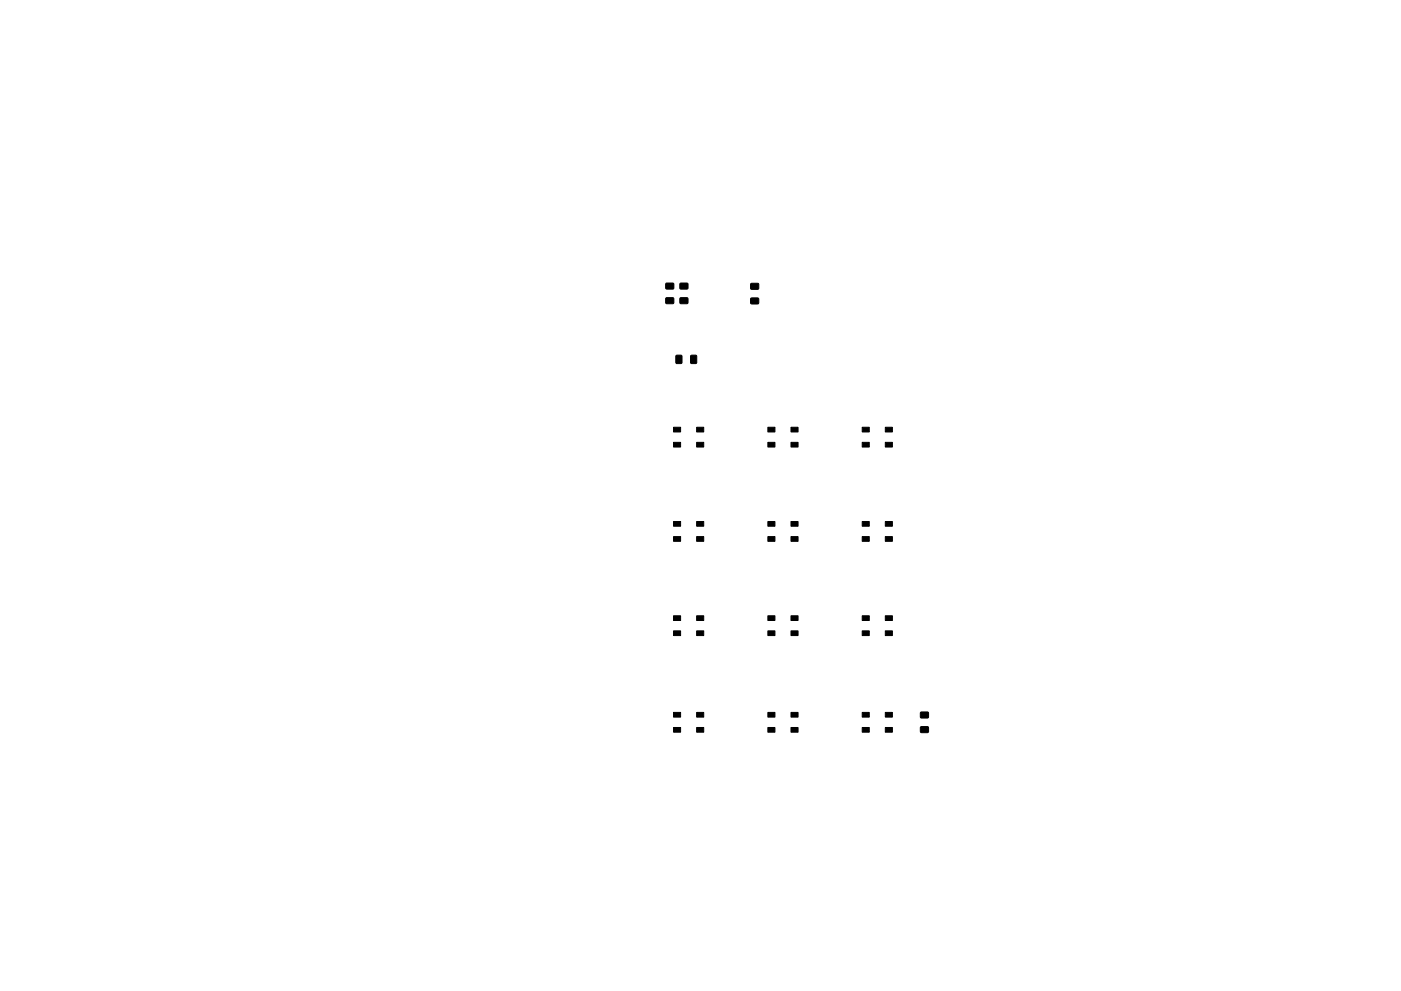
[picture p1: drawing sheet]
<svg xmlns="http://www.w3.org/2000/svg" width="297mm" height="210mm" viewBox="0 0 297 210" stroke-linecap="round" stroke-linejoin="round" font-family="sans-serif">
<g fill="#000" stroke="#000" stroke-width=".21">
<path d="M141.2 60.1h1.6v1.2h-1.6zM141.2 63.2h1.6v1.2h-1.6zM144.2 60.1h1.6v1.2h-1.6zM144.2 63.2h1.6v1.2h-1.6zM143.4 75.4h1.1v1.7h-1.1zM146.5 75.4h1.2v1.7h-1.2zM159.2 63.3h1.6v1.1h-1.6zM159.2 60.2h1.6v1.1h-1.6zM142.8 93.8h1.5v1h-1.5zM142.8 90.6h1.5v1h-1.5zM147.7 90.6h1.5v1h-1.5zM147.7 93.8h1.5v1h-1.5z"/>
<path d="M162.8 93.8h1.5v1h-1.5zM162.8 90.6h1.5v1h-1.5zM167.7 90.6h1.5v1h-1.5zM167.7 93.8h1.5v1h-1.5zM182.8 93.8h1.5v1h-1.5zM182.8 90.6h1.5v1h-1.5zM187.7 90.6h1.5v1h-1.5zM187.7 93.8h1.5v1h-1.5zM142.8 113.8h1.5v1h-1.5zM142.8 110.6h1.5v1h-1.5zM147.7 110.6h1.5v1h-1.5zM147.7 113.8h1.5v1h-1.5z"/>
<path d="M162.8 113.8h1.5v1h-1.5zM162.8 110.6h1.5v1h-1.5zM167.7 110.6h1.5v1h-1.5zM167.7 113.8h1.5v1h-1.5zM182.8 113.8h1.5v1h-1.5zM182.8 110.6h1.5v1h-1.5zM187.7 110.6h1.5v1h-1.5zM187.7 113.8h1.5v1h-1.5zM142.8 133.8h1.5v1h-1.5zM142.8 130.6h1.5v1h-1.5zM147.7 130.6h1.5v1h-1.5zM147.7 133.8h1.5v1h-1.5z"/>
<path d="M162.8 133.8h1.5v1h-1.5zM162.8 130.6h1.5v1h-1.5zM167.7 130.6h1.5v1h-1.5zM167.7 133.8h1.5v1h-1.5zM182.8 133.8h1.5v1h-1.5zM182.8 130.6h1.5v1h-1.5zM187.7 130.6h1.5v1h-1.5zM187.7 133.8h1.5v1h-1.5zM142.8 154.3h1.5v1h-1.5zM142.8 151.1h1.5v1h-1.5zM147.7 151.1h1.5v1h-1.5zM147.7 154.3h1.5v1h-1.5z"/>
<path d="M162.8 154.3h1.5v1h-1.5zM162.8 151.1h1.5v1h-1.5zM167.7 151.1h1.5v1h-1.5zM167.7 154.3h1.5v1h-1.5zM182.8 154.3h1.5v1h-1.5zM182.8 151.1h1.5v1h-1.5zM187.7 151.1h1.5v1h-1.5zM187.7 154.3h1.5v1h-1.5zM195.2 151.1h1.6v1.2h-1.6zM195.2 154.2h1.6v1.2h-1.6z"/>
</g>
</svg>
